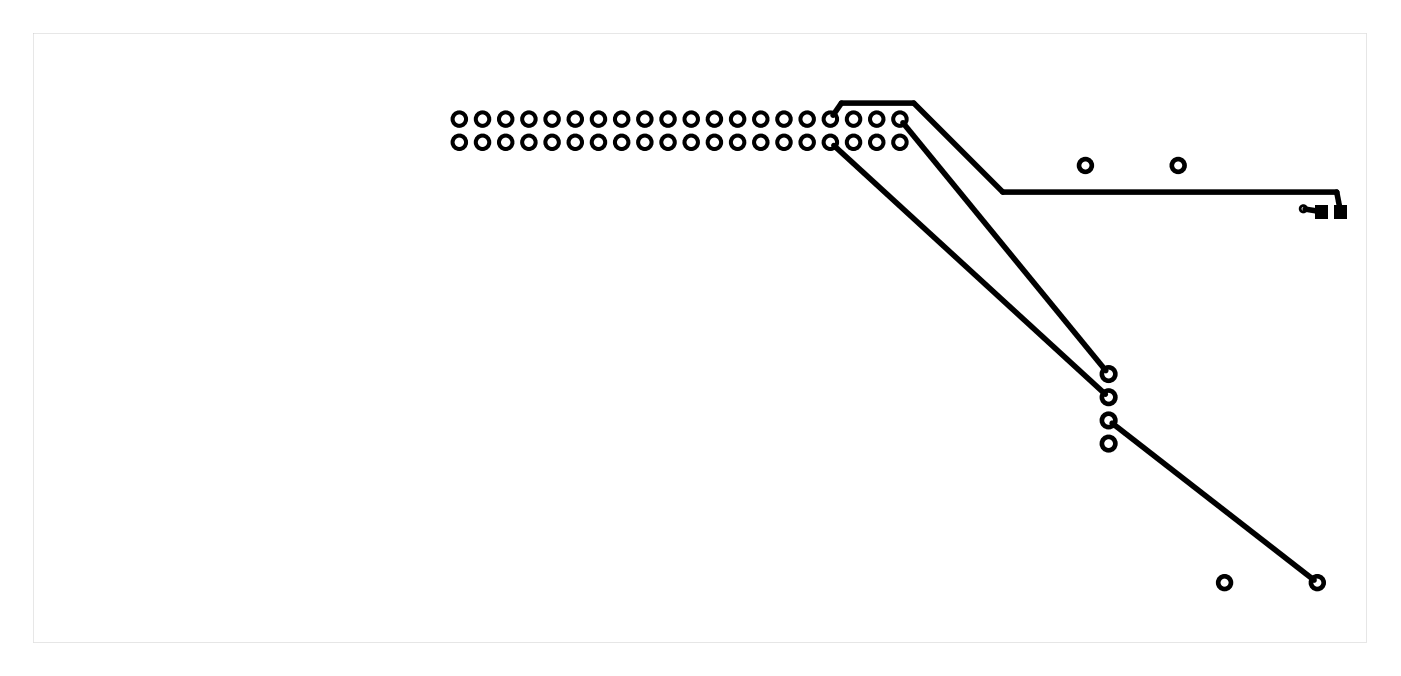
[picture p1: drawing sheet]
<svg xmlns="http://www.w3.org/2000/svg" width="153mm" height="74mm" viewBox="0 0 153 74" stroke-linecap="round" stroke-linejoin="round" font-family="sans-serif">
<g fill="#000">
<path d="M144.1 22.5h1.4v1.5h-1.4zM146.1 22.5h1.4v1.5h-1.4z"/>
<path d="M3.6 3.6v66.8h146.1v-66.8zM3.6 3.6h146.1v66.8h-146.1z"/>
</g>
<g fill="none" stroke="#000" stroke-width=".44">
<circle cx="50.3" cy="13.1" r=".74"/>
<circle cx="50.3" cy="15.6" r=".74"/>
<circle cx="52.9" cy="13.1" r=".74"/>
<circle cx="52.9" cy="15.6" r=".74"/>
<circle cx="55.4" cy="13.1" r=".74"/>
<circle cx="55.4" cy="15.6" r=".74"/>
<circle cx="57.9" cy="13.1" r=".74"/>
<circle cx="57.9" cy="15.6" r=".74"/>
<circle cx="60.5" cy="13.1" r=".74"/>
<circle cx="60.5" cy="15.6" r=".74"/>
<circle cx="63" cy="13.1" r=".74"/>
<circle cx="63" cy="15.6" r=".74"/>
<circle cx="65.6" cy="13.1" r=".74"/>
<circle cx="65.6" cy="15.6" r=".74"/>
<circle cx="68.1" cy="13.1" r=".74"/>
<circle cx="68.1" cy="15.6" r=".74"/>
<circle cx="70.6" cy="13.1" r=".74"/>
<circle cx="70.6" cy="15.6" r=".74"/>
<circle cx="73.2" cy="13.1" r=".74"/>
<circle cx="73.2" cy="15.6" r=".74"/>
<circle cx="75.7" cy="13.1" r=".74"/>
<circle cx="75.7" cy="15.6" r=".74"/>
<circle cx="78.3" cy="13.1" r=".74"/>
<circle cx="78.3" cy="15.6" r=".74"/>
<circle cx="80.8" cy="13.1" r=".74"/>
<circle cx="80.8" cy="15.6" r=".74"/>
<circle cx="83.3" cy="13.1" r=".74"/>
<circle cx="83.3" cy="15.6" r=".74"/>
<circle cx="85.9" cy="13.1" r=".74"/>
<circle cx="85.9" cy="15.6" r=".74"/>
<circle cx="88.4" cy="13.1" r=".74"/>
<circle cx="88.4" cy="15.6" r=".74"/>
<circle cx="91" cy="13.1" r=".74"/>
<circle cx="91" cy="15.6" r=".74"/>
<circle cx="93.5" cy="13.1" r=".74"/>
<circle cx="93.5" cy="15.6" r=".74"/>
<circle cx="96" cy="13.1" r=".74"/>
<circle cx="96" cy="15.6" r=".74"/>
<circle cx="98.6" cy="13.1" r=".74"/>
<circle cx="98.6" cy="15.6" r=".74"/>
</g>
<g fill="none" stroke="#000" stroke-width=".51">
<circle cx="118.9" cy="18.1" r=".7"/>
<circle cx="129.1" cy="18.1" r=".7"/>
<circle cx="121.4" cy="48.6" r=".74"/>
<circle cx="121.4" cy="46.1" r=".74"/>
<circle cx="121.4" cy="43.5" r=".74"/>
<circle cx="121.4" cy="41" r=".74"/>
<circle cx="134.1" cy="63.9" r=".7"/>
<circle cx="144.3" cy="63.9" r=".7"/>
</g>
<circle cx="142.8" cy="22.9" r=".35" fill="none" stroke="#000" stroke-width=".3"/>
<path d="M91.2 12.6l1-1.3h7.9l9.7 9.8h36.6l.3 1.5M91.3 15.9l29.8 27.3M98.9 13.5l22.2 27.1M143 22.9l1.2 .2M121.8 46.4l22.1 17.2" fill="none" stroke="#000" stroke-width=".61"/>
</svg>
